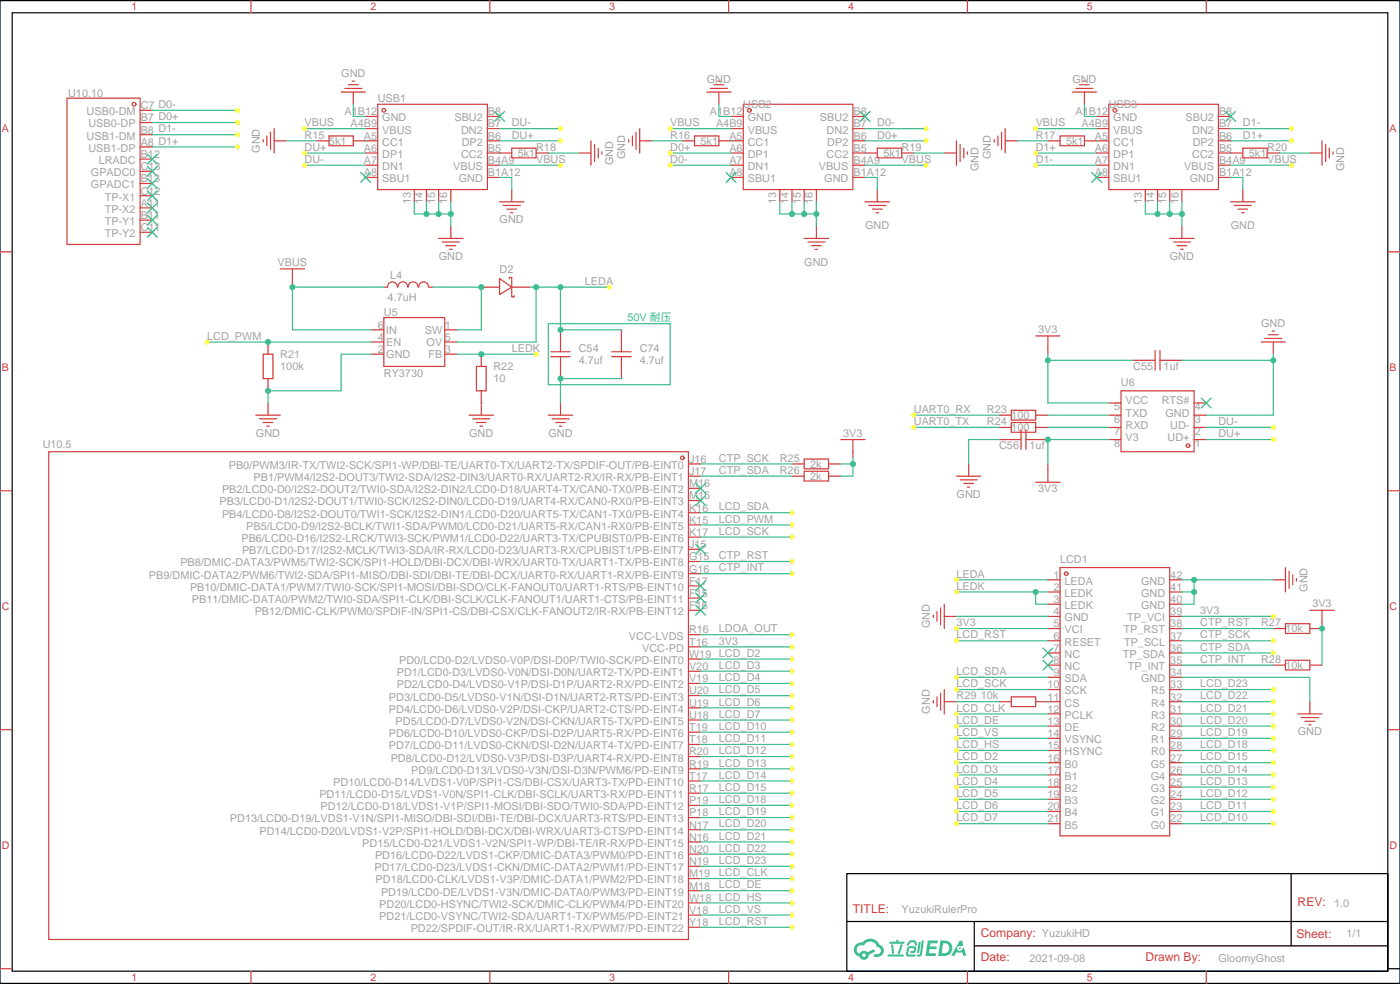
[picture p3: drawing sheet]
<svg xmlns="http://www.w3.org/2000/svg" width="405mm" height="285mm" viewBox="0 0 405 285" stroke-linecap="round" stroke-linejoin="round" font-family="sans-serif">
<defs><g id="words">
<g font-size="3.5" fill="#d43d3d">
<text x="375.7" y="262.3">REV:</text>
<text x="246.9" y="264">TITLE:</text>
<text x="284" y="271.1">Company: YuzukiHD</text>
<text x="375.4" y="271.4">Sheet:</text>
<text x="284" y="278.1">Date:</text>
<text x="331.6" y="278.1">Drawn By:</text>
</g>
<g font-size="3.1" fill="#d43d3d">
<text x="38.1" y="3">1</text>
<text x="107.2" y="3">2</text>
<text x="176.4" y="3">3</text>
<text x="245.5" y="3">4</text>
<text x="314.7" y="3">5</text>
<text x=".5" y="38.1">A</text>
<text x="402.3" y="38.1">A</text>
<text x=".5" y="107.3">B</text>
<text x="402.3" y="107.3">B</text>
<text x=".5" y="176.4">C</text>
<text x="402.3" y="176.4">C</text>
<text x=".5" y="245.5">D</text>
<text x="402.3" y="245.5">D</text>
<text x="38.1" y="283.8">1</text>
<text x="107.2" y="283.8">2</text>
<text x="176.4" y="283.8">3</text>
<text x="245.5" y="283.8">4</text>
<text x="314.7" y="283.8">5</text>
</g>
<g font-size="3.1" fill="#a2a2a2">
<text x="98.8" y="22.3">GND</text>
<text x="19.7" y="27.9">U10.10</text>
<text x="109.4" y="29.5">USB1</text>
<text x="204.6" y="24">GND</text>
<text x="310.5" y="24">GND</text>
<text x="25.1" y="33.4">USB0-DM</text>
<text x="40.7" y="35.1">B7 D0+</text>
<text x="40.7" y="31.6">C7 D0-</text>
<text x="99.7" y="33.4">A1B12</text>
<text x="110.7" y="35.1">GND</text>
<text x="131.6" y="35.1">SBU2</text>
<text x="141.3" y="33.4">B8</text>
<text x="205.6" y="33.4">A1B12</text>
<text x="215.2" y="31.3">USB2</text>
<text x="216.5" y="35.1">GND</text>
<text x="237.4" y="35.1">SBU2</text>
<text x="247.1" y="33.4">B8</text>
<text x="311.4" y="33.4">A1B12</text>
<text x="321" y="31.3">USB3</text>
<text x="322.3" y="35.1">GND</text>
<text x="343.2" y="35.1">SBU2</text>
<text x="353" y="33.4">B8</text>
<text x="25.1" y="40.4">USB1-DM</text>
<text x="25.6" y="36.9">USB0-DP</text>
<text x="40.7" y="38.6">B8 D1-</text>
<text x="88.2" y="40.1">R15</text>
<text x="88.2" y="36.6">VBUS</text>
<text x="95.2" y="41.9">5k1</text>
<text x="101.5" y="36.9">A4B9</text>
<text x="105.3" y="40.4">A5</text>
<text x="110.7" y="38.6">VBUS</text>
<text x="133.5" y="38.6">DN2</text>
<text x="141.3" y="36.9">B7</text>
<text x="141.3" y="40.4">B6</text>
<text x="148.2" y="36.6">DU-</text>
<text x="148.2" y="40.1">DU+</text>
<text x="194" y="40.1">R16</text>
<text x="194" y="36.6">VBUS</text>
<text x="202.8" y="41.9">5k1</text>
<text x="207.3" y="36.9">A4B9</text>
<text x="211.2" y="40.4">A5</text>
<text x="216.5" y="38.6">VBUS</text>
<text x="239.3" y="38.6">DN2</text>
<text x="247.1" y="36.9">B7</text>
<text x="247.1" y="40.4">B6</text>
<text x="254" y="36.6">D0-</text>
<text x="254" y="40.1">D0+</text>
<text x="299.9" y="40.1">R17</text>
<text x="299.9" y="36.6">VBUS</text>
<text x="308.7" y="41.9">5k1</text>
<text x="313.1" y="36.9">A4B9</text>
<text x="317" y="40.4">A5</text>
<text x="322.3" y="38.6">VBUS</text>
<text x="345.2" y="38.6">DN2</text>
<text x="353" y="36.9">B7</text>
<text x="353" y="40.4">B6</text>
<text x="359.8" y="40.1">D1+</text>
<text x="359.8" y="36.6">D1-</text>
<text x="25.6" y="43.9">USB1-DP</text>
<text x="28.6" y="47.5">LRADC</text>
<text x="40.7" y="45.7">B12</text>
<text x="40.7" y="42.2">A8 D1+</text>
<text x="75.2" y="44.2" transform="rotate(-90 75.2 44.2)">GND</text>
<text x="88.2" y="43.6">DU+</text>
<text x="88.2" y="47.1">DU-</text>
<text x="105.3" y="47.5">A7</text>
<text x="105.3" y="43.9">A6</text>
<text x="110.7" y="45.7">DP1</text>
<text x="110.7" y="42.2">CC1</text>
<text x="133.5" y="45.7">CC2</text>
<text x="133.7" y="42.2">DP2</text>
<text x="141.3" y="43.9">B5</text>
<text x="141.3" y="47.5">B4A9</text>
<text x="149.9" y="45.4">5k1</text>
<text x="155.2" y="43.6">R18</text>
<text x="155.2" y="47.1">VBUS</text>
<text x="177.5" y="47.8" transform="rotate(-90 177.5 47.8)">GND</text>
<text x="181" y="46" transform="rotate(-90 181 46)">GND</text>
<text x="194" y="43.6">D0+</text>
<text x="194" y="47.1">D0-</text>
<text x="211.2" y="47.5">A7</text>
<text x="211.2" y="43.9">A6</text>
<text x="216.5" y="45.7">DP1</text>
<text x="216.5" y="42.2">CC1</text>
<text x="239.3" y="45.7">CC2</text>
<text x="239.5" y="42.2">DP2</text>
<text x="247.1" y="43.9">B5</text>
<text x="247.1" y="47.5">B4A9</text>
<text x="255.8" y="45.4">5k1</text>
<text x="261.1" y="43.6">R19</text>
<text x="261.1" y="47.1">VBUS</text>
<text x="286.9" y="46" transform="rotate(-90 286.9 46)">GND</text>
<text x="299.9" y="47.1">D1-</text>
<text x="299.9" y="43.6">D1+</text>
<text x="317" y="47.5">A7</text>
<text x="317" y="43.9">A6</text>
<text x="322.3" y="45.7">DP1</text>
<text x="322.3" y="42.2">CC1</text>
<text x="345.2" y="45.7">CC2</text>
<text x="345.3" y="42.2">DP2</text>
<text x="353" y="43.9">B5</text>
<text x="353" y="47.5">B4A9</text>
<text x="361.6" y="45.4">5k1</text>
<text x="366.9" y="43.6">R20</text>
<text x="366.9" y="47.1">VBUS</text>
<text x="26.3" y="51">GPADC0</text>
<text x="40.7" y="49.2">C13</text>
<text x="40.7" y="52.8">B13</text>
<text x="105.3" y="51">A8</text>
<text x="110.7" y="52.8">SBU1</text>
<text x="110.7" y="49.2">DN1</text>
<text x="131.2" y="49.2">VBUS</text>
<text x="132.8" y="52.8">GND</text>
<text x="141.3" y="51">B1A12</text>
<text x="211.2" y="51">A8</text>
<text x="216.5" y="52.8">SBU1</text>
<text x="216.5" y="49.2">DN1</text>
<text x="237.1" y="49.2">VBUS</text>
<text x="238.6" y="52.8">GND</text>
<text x="247.1" y="51">B1A12</text>
<text x="283.3" y="49.5" transform="rotate(-90 283.3 49.5)">GND</text>
<text x="317" y="51">A8</text>
<text x="322.3" y="52.8">SBU1</text>
<text x="322.3" y="49.2">DN1</text>
<text x="342.9" y="49.2">VBUS</text>
<text x="344.5" y="52.8">GND</text>
<text x="353" y="51">B1A12</text>
<text x="389.2" y="49.5" transform="rotate(-90 389.2 49.5)">GND</text>
<text x="26.3" y="54.5">GPADC1</text>
<text x="30.3" y="58">TP-X1</text>
<text x="40.7" y="59.8">A11</text>
<text x="40.7" y="56.3">C12</text>
<text x="118.9" y="59" transform="rotate(-90 118.9 59)">13</text>
<text x="122.5" y="59" transform="rotate(-90 122.5 59)">14</text>
<text x="126" y="59" transform="rotate(-90 126 59)">15</text>
<text x="129.5" y="59" transform="rotate(-90 129.5 59)">16</text>
<text x="224.8" y="59" transform="rotate(-90 224.8 59)">13</text>
<text x="228.3" y="59" transform="rotate(-90 228.3 59)">14</text>
<text x="231.8" y="59" transform="rotate(-90 231.8 59)">15</text>
<text x="235.3" y="59" transform="rotate(-90 235.3 59)">16</text>
<text x="330.6" y="59" transform="rotate(-90 330.6 59)">13</text>
<text x="334.1" y="59" transform="rotate(-90 334.1 59)">14</text>
<text x="337.7" y="59" transform="rotate(-90 337.7 59)">15</text>
<text x="341.2" y="59" transform="rotate(-90 341.2 59)">16</text>
<text x="30.3" y="65.1">TP-Y1</text>
<text x="30.3" y="61.6">TP-X2</text>
<text x="40.7" y="63.3">B11</text>
<text x="144.7" y="64.6">GND</text>
<text x="30.3" y="68.6">TP-Y2</text>
<text x="40.7" y="66.9">C11</text>
<text x="250.5" y="66.4">GND</text>
<text x="356.3" y="66.4">GND</text>
<text x="80.4" y="76.9">VBUS</text>
<text x="127" y="75.2">GND</text>
<text x="232.9" y="76.9">GND</text>
<text x="338.7" y="75.2">GND</text>
<text x="112.9" y="80.8">L4</text>
<text x="144.6" y="78.9">D2</text>
<text x="169.3" y="82.4">LEDA</text>
<text x="112.2" y="87">4.7uH</text>
<text x="109.4" y="95.1">6</text>
<text x="111.1" y="91.4">U5</text>
<text x="128.8" y="95.1">1</text>
<text x="365.2" y="94.6">GND</text>
<text x="60" y="98.3">LCD_PWM</text>
<text x="109.4" y="98.6">4</text>
<text x="111.8" y="100">EN</text>
<text x="111.8" y="96.5">IN</text>
<text x="123" y="96.5">SW</text>
<text x="123.5" y="100">OV</text>
<text x="128.8" y="98.6">5</text>
<text x="148.2" y="101.8">LEDK</text>
<text x="167.6" y="101.8">C54</text>
<text x="185.2" y="101.8">C74</text>
<text x="300.6" y="96.3">3V3</text>
<text x="81.1" y="103.6">R21</text>
<text x="81.1" y="107.1">100k</text>
<text x="109.4" y="102.1">2</text>
<text x="111.8" y="103.6">GND</text>
<text x="124" y="103.6">FB</text>
<text x="128.8" y="102.1">3</text>
<text x="142.9" y="107.1">R22</text>
<text x="167.6" y="105.4">4.7uf</text>
<text x="185.2" y="105.4">4.7uf</text>
<text x="328.1" y="107.1">C55</text>
<text x="336.9" y="107.1">1uf</text>
<text x="111.1" y="109">RY3730</text>
<text x="142.9" y="110.6">10</text>
<text x="324.6" y="111.7">U6</text>
<text x="264.6" y="119.5">UART0_RX</text>
<text x="285.8" y="119.5">R23</text>
<text x="322.6" y="118.8">5</text>
<text x="325.9" y="117">VCC</text>
<text x="336.4" y="117">RTS#</text>
<text x="345.9" y="118.8">4</text>
<text x="264.6" y="123">UART0_TX</text>
<text x="285.8" y="123">R24</text>
<text x="292.8" y="121.2">100</text>
<text x="292.8" y="124.8">100</text>
<text x="322.6" y="122.3">6</text>
<text x="322.6" y="125.8">7</text>
<text x="325.9" y="120.5">TXD</text>
<text x="325.9" y="124.1">RXD</text>
<text x="337.4" y="120.5">GND</text>
<text x="338.8" y="124.1">UD-</text>
<text x="345.9" y="125.8">2</text>
<text x="345.9" y="122.3">3</text>
<text x="352.8" y="123">DU-</text>
<text x="12.4" y="129.6">U10.5</text>
<text x="74.1" y="126.3">GND</text>
<text x="135.8" y="126.3">GND</text>
<text x="158.8" y="126.3">GND</text>
<text x="244.1" y="126.3">3V3</text>
<text x="289.3" y="130">C56</text>
<text x="298.1" y="130">1uf</text>
<text x="322.6" y="129.3">8</text>
<text x="325.9" y="127.6">V3</text>
<text x="338" y="127.6">UD+</text>
<text x="345.9" y="129.3">1</text>
<text x="352.8" y="126.5">DU+</text>
<text x="66.2" y="135.7">PB0/PWM3/IR-TX/TWI2-SCK/SPI1-WP/DBI-TE/UART0-TX/UART2-TX/SPDIF-OUT/PB-EINT0</text>
<text x="199.5" y="137.4">J17</text>
<text x="199.5" y="133.9">J16</text>
<text x="208.1" y="133.6">CTP_SCK</text>
<text x="208.1" y="137.1">CTP_SDA</text>
<text x="225.8" y="133.6">R25</text>
<text x="225.8" y="137.1">R26</text>
<text x="234.6" y="135.3">2k</text>
<text x="64.3" y="142.7">PB2/LCD0-D0/I2S2-DOUT2/TWI0-SDA/I2S2-DIN2/LCD0-D18/UART4-TX/CAN0-TX0/PB-EINT2</text>
<text x="73.4" y="139.2">PB1/PWM4/I2S2-DOUT3/TWI2-SDA/I2S2-DIN3/UART0-RX/UART2-RX/IR-RX/PB-EINT1</text>
<text x="199.5" y="140.9">M16</text>
<text x="234.6" y="138.9">2k</text>
<text x="277" y="144">GND</text>
<text x="300.6" y="142.2">3V3</text>
<text x="63.6" y="146.2">PB3/LCD0-D1/I2S2-DOUT1/TWI0-SCK/I2S2-DIN0/LCD0-D19/UART4-RX/CAN0-RX0/PB-EINT3</text>
<text x="64.3" y="149.8">PB4/LCD0-D8/I2S2-DOUT0/TWI1-SCK/I2S2-DIN1/LCD0-D20/UART5-TX/CAN1-TX0/PB-EINT4</text>
<text x="199.5" y="148">K16</text>
<text x="199.5" y="144.5">M15</text>
<text x="208.1" y="147.7">LCD_SDA</text>
<text x="71.3" y="153.3">PB5/LCD0-D9/I2S2-BCLK/TWI1-SDA/PWM0/LCD0-D21/UART5-RX/CAN1-RX0/PB-EINT5</text>
<text x="199.5" y="155.1">K17</text>
<text x="199.5" y="151.5">K15</text>
<text x="208.1" y="154.7">LCD_SCK</text>
<text x="208.1" y="151.2">LCD_PWM</text>
<text x="69.9" y="156.8">PB6/LCD0-D16/I2S2-LRCK/TWI3-SCK/PWM1/LCD0-D22/UART3-TX/CPUBIST0/PB-EINT6</text>
<text x="70.1" y="160.4">PB7/LCD0-D17/I2S2-MCLK/TWI3-SDA/IR-RX/LCD0-D23/UART3-RX/CPUBIST1/PB-EINT7</text>
<text x="199.5" y="158.6">J15</text>
<text x="208.1" y="161.8">CTP_RST</text>
<text x="43.1" y="167.4">PB9/DMIC-DATA2/PWM6/TWI2-SDA/SPI1-MISO/DBI-SDI/DBI-TE/DBI-DCX/UART0-RX/UART1-RX/PB-EINT9</text>
<text x="52.2" y="163.9">PB8/DMIC-DATA3/PWM5/TWI2-SCK/SPI1-HOLD/DBI-DCX/DBI-WRX/UART0-TX/UART1-TX/PB-EINT8</text>
<text x="199.5" y="165.6">G16</text>
<text x="199.5" y="162.1">G15</text>
<text x="208.1" y="165.3">CTP_INT</text>
<text x="276.9" y="167.1">LEDA</text>
<text x="305" y="167.4">1</text>
<text x="306.9" y="162.9">LCD1</text>
<text x="338.8" y="167.4">42</text>
<text x="55" y="170.9">PB10/DMIC-DATA1/PWM7/TWI0-SCK/SPI1-MOSI/DBI-SDO/CLK-FANOUT0/UART1-RTS/PB-EINT10</text>
<text x="199.5" y="172.7">F15</text>
<text x="199.5" y="169.2">F17</text>
<text x="276.9" y="170.6">LEDK</text>
<text x="305" y="170.9">2</text>
<text x="308.2" y="169.2">LEDA</text>
<text x="308.2" y="172.7">LEDK</text>
<text x="330.4" y="172.7">GND</text>
<text x="330.4" y="169.2">GND</text>
<text x="338.8" y="170.9">41</text>
<text x="378.6" y="171.2" transform="rotate(-90 378.6 171.2)">GND</text>
<text x="55.5" y="174.5">PB11/DMIC-DATA0/PWM2/TWI0-SDA/SPI1-CLK/DBI-SCLK/CLK-FANOUT1/UART1-CTS/PB-EINT11</text>
<text x="73.8" y="178">PB12/DMIC-CLK/PWM0/SPDIF-IN/SPI1-CS/DBI-CSX/CLK-FANOUT2/IR-RX/PB-EINT12</text>
<text x="199.5" y="176.2">F16</text>
<text x="305" y="174.5">3</text>
<text x="305" y="178">4</text>
<text x="308.2" y="176.2">LEDK</text>
<text x="308.2" y="179.8">GND</text>
<text x="326.3" y="179.8">TP_VCI</text>
<text x="330.4" y="176.2">GND</text>
<text x="338.8" y="178">39</text>
<text x="338.8" y="174.5">40</text>
<text x="347.5" y="177.7">3V3</text>
<text x="380" y="175.7">3V3</text>
<text x="182.1" y="185">VCC-LVDS</text>
<text x="199.5" y="183.3">R16</text>
<text x="208.1" y="183">LDOA_OUT</text>
<text x="269.2" y="181.8" transform="rotate(-90 269.2 181.8)">GND</text>
<text x="276.9" y="181.2">3V3</text>
<text x="276.9" y="184.7">LCD_RST</text>
<text x="305" y="181.5">5</text>
<text x="305" y="185">6</text>
<text x="308.2" y="183.3">VCI</text>
<text x="325.3" y="183.3">TP_RST</text>
<text x="338.8" y="185">37</text>
<text x="338.8" y="181.5">38</text>
<text x="347.5" y="181.2">CTP_RST</text>
<text x="347.5" y="184.7">CTP_SCK</text>
<text x="365.1" y="181.2">R27</text>
<text x="372.2" y="183">10k</text>
<text x="185.9" y="188.6">VCC-PD</text>
<text x="199.5" y="190.3">W19 LCD_D2</text>
<text x="199.5" y="186.8">T16</text>
<text x="208.1" y="186.5">3V3</text>
<text x="305" y="188.6">7</text>
<text x="308.2" y="186.8">RESET</text>
<text x="308.2" y="190.3">NC</text>
<text x="325.1" y="190.3">TP_SDA</text>
<text x="325.5" y="186.8">TP_SCL</text>
<text x="338.8" y="188.6">36</text>
<text x="347.5" y="191.8">CTP_INT</text>
<text x="347.5" y="188.3">CTP_SDA</text>
<text x="365.1" y="191.8">R28</text>
<text x="114.9" y="195.6">PD1/LCD0-D3/LVDS0-V0N/DSI-D0N/UART2-TX/PD-EINT1</text>
<text x="115.6" y="192.1">PD0/LCD0-D2/LVDS0-V0P/DSI-D0P/TWI0-SCK/PD-EINT0</text>
<text x="199.5" y="197.4">V19</text>
<text x="199.5" y="193.9">V20</text>
<text x="208.1" y="193.5">LCD_D3</text>
<text x="208.1" y="197.1">LCD_D4</text>
<text x="276.9" y="195.3">LCD_SDA</text>
<text x="305" y="192.1">8</text>
<text x="305" y="195.6">9</text>
<text x="308.2" y="193.9">NC</text>
<text x="308.2" y="197.4">SDA</text>
<text x="326.5" y="193.9">TP_INT</text>
<text x="330.4" y="197.4">GND</text>
<text x="338.8" y="195.6">34</text>
<text x="338.8" y="192.1">35</text>
<text x="372.2" y="193.5">10k</text>
<text x="112.6" y="202.7">PD3/LCD0-D5/LVDS0-V1N/DSI-D1N/UART2-RTS/PD-EINT3</text>
<text x="114.9" y="199.2">PD2/LCD0-D4/LVDS0-V1P/DSI-D1P/UART2-RX/PD-EINT2</text>
<text x="199.5" y="200.9">U20</text>
<text x="208.1" y="200.6">LCD_D5</text>
<text x="276.9" y="202.4">R29</text>
<text x="276.9" y="198.8">LCD_SCK</text>
<text x="284" y="202.4">10k</text>
<text x="303.2" y="199.2">10</text>
<text x="303.2" y="202.7">11</text>
<text x="308.2" y="200.9">SCK</text>
<text x="333.3" y="200.9">R5</text>
<text x="338.8" y="202.7">32</text>
<text x="338.8" y="199.2">33</text>
<text x="347.5" y="198.8">LCD_D23</text>
<text x="347.5" y="202.4">LCD_D22</text>
<text x="112.6" y="206.2">PD4/LCD0-D6/LVDS0-V2P/DSI-CKP/UART2-CTS/PD-EINT4</text>
<text x="114.5" y="209.7">PD5/LCD0-D7/LVDS0-V2N/DSI-CKN/UART5-TX/PD-EINT5</text>
<text x="199.5" y="208">U18</text>
<text x="199.5" y="204.4">U19</text>
<text x="208.1" y="204.1">LCD_D6</text>
<text x="208.1" y="207.7">LCD_D7</text>
<text x="269.2" y="206.5" transform="rotate(-90 269.2 206.5)">GND</text>
<text x="276.9" y="205.9">LCD_CLK</text>
<text x="276.9" y="209.4">LCD_DE</text>
<text x="303.2" y="206.2">12</text>
<text x="303.2" y="209.7">13</text>
<text x="308.2" y="204.4">CS</text>
<text x="308.2" y="208">PCLK</text>
<text x="333.3" y="208">R3</text>
<text x="333.3" y="204.4">R4</text>
<text x="338.8" y="209.7">30</text>
<text x="338.8" y="206.2">31</text>
<text x="347.5" y="205.9">LCD_D21</text>
<text x="347.5" y="209.4">LCD_D20</text>
<text x="112.6" y="213.3">PD6/LCD0-D10/LVDS0-CKP/DSI-D2P/UART5-RX/PD-EINT6</text>
<text x="199.5" y="215">T18</text>
<text x="199.5" y="211.5">T19</text>
<text x="208.1" y="211.2">LCD_D10</text>
<text x="208.1" y="214.7">LCD_D11</text>
<text x="276.9" y="212.9">LCD_VS</text>
<text x="303.2" y="213.3">14</text>
<text x="308.2" y="211.5">DE</text>
<text x="308.2" y="215">VSYNC</text>
<text x="333.3" y="215">R1</text>
<text x="333.3" y="211.5">R2</text>
<text x="338.8" y="213.3">29</text>
<text x="347.5" y="212.9">LCD_D19</text>
<text x="375.7" y="212.8">GND</text>
<text x="112.6" y="216.8">PD7/LCD0-D11/LVDS0-CKN/DSI-D2N/UART4-TX/PD-EINT7</text>
<text x="113.1" y="220.3">PD8/LCD0-D12/LVDS0-V3P/DSI-D3P/UART4-RX/PD-EINT8</text>
<text x="199.5" y="218.6">R20</text>
<text x="208.1" y="218.2">LCD_D12</text>
<text x="208.1" y="221.8">LCD_D13</text>
<text x="276.9" y="216.5">LCD_HS</text>
<text x="276.9" y="220">LCD_D2</text>
<text x="303.2" y="216.8">15</text>
<text x="303.2" y="220.3">16</text>
<text x="308.2" y="218.6">HSYNC</text>
<text x="333.3" y="218.6">R0</text>
<text x="338.8" y="220.3">27</text>
<text x="338.8" y="216.8">28</text>
<text x="347.5" y="220">LCD_D15</text>
<text x="347.5" y="216.5">LCD_D18</text>
<text x="96.5" y="227.4">PD10/LCD0-D14/LVDS1-V0P/SPI1-CS/DBI-CSX/UART3-TX/PD-EINT10</text>
<text x="119.1" y="223.9">PD9/LCD0-D13/LVDS0-V3N/DSI-D3N/PWM6/PD-EINT9</text>
<text x="199.5" y="222.1">R19</text>
<text x="199.5" y="225.6">T17</text>
<text x="208.1" y="225.3">LCD_D14</text>
<text x="276.9" y="223.5">LCD_D3</text>
<text x="276.9" y="227.1">LCD_D4</text>
<text x="303.2" y="223.9">17</text>
<text x="303.2" y="227.4">18</text>
<text x="308.2" y="222.1">B0</text>
<text x="308.2" y="225.6">B1</text>
<text x="333.2" y="225.6">G4</text>
<text x="333.2" y="222.1">G5</text>
<text x="338.8" y="227.4">25</text>
<text x="338.8" y="223.9">26</text>
<text x="347.5" y="223.5">LCD_D14</text>
<text x="347.5" y="227.1">LCD_D13</text>
<text x="92.5" y="230.9">PD11/LCD0-D15/LVDS1-V0N/SPI1-CLK/DBI-SCLK/UART3-RX/PD-EINT11</text>
<text x="199.5" y="232.7">P19</text>
<text x="199.5" y="229.1">R17</text>
<text x="208.1" y="228.8">LCD_D15</text>
<text x="208.1" y="232.4">LCD_D18</text>
<text x="276.9" y="230.6">LCD_D5</text>
<text x="303.2" y="230.9">19</text>
<text x="308.2" y="229.1">B2</text>
<text x="308.2" y="232.7">B3</text>
<text x="333.2" y="232.7">G2</text>
<text x="333.2" y="229.1">G3</text>
<text x="338.8" y="230.9">24</text>
<text x="347.5" y="230.6">LCD_D12</text>
<text x="66.6" y="238">PD13/LCD0-D19/LVDS1-V1N/SPI1-MISO/DBI-SDI/DBI-TE/DBI-DCX/UART3-RTS/PD-EINT13</text>
<text x="92.8" y="234.4">PD12/LCD0-D18/LVDS1-V1P/SPI1-MOSI/DBI-SDO/TWI0-SDA/PD-EINT12</text>
<text x="199.5" y="239.7">N17</text>
<text x="199.5" y="236.2">P18</text>
<text x="208.1" y="235.9">LCD_D19</text>
<text x="208.1" y="239.4">LCD_D20</text>
<text x="276.9" y="234.1">LCD_D6</text>
<text x="276.9" y="237.6">LCD_D7</text>
<text x="303.2" y="234.4">20</text>
<text x="303.2" y="238">21</text>
<text x="308.2" y="236.2">B4</text>
<text x="308.2" y="239.7">B5</text>
<text x="333.2" y="239.7">G0</text>
<text x="333.2" y="236.2">G1</text>
<text x="338.8" y="238">22</text>
<text x="338.8" y="234.4">23</text>
<text x="347.5" y="234.1">LCD_D11</text>
<text x="347.5" y="237.6">LCD_D10</text>
<text x="75.1" y="241.5">PD14/LCD0-D20/LVDS1-V2P/SPI1-HOLD/DBI-DCX/DBI-WRX/UART3-CTS/PD-EINT14</text>
<text x="104.9" y="245">PD15/LCD0-D21/LVDS1-V2N/SPI1-WP/DBI-TE/IR-RX/PD-EINT15</text>
<text x="199.5" y="243.3">N16</text>
<text x="208.1" y="242.9">LCD_D21</text>
<text x="108.6" y="248.5">PD16/LCD0-D22/LVDS1-CKP/DMIC-DATA3/PWM0/PD-EINT16</text>
<text x="199.5" y="250.3">N19</text>
<text x="199.5" y="246.8">N20</text>
<text x="208.1" y="246.5">LCD_D22</text>
<text x="208.1" y="250">LCD_D23</text>
<text x="108.4" y="252.1">PD17/LCD0-D23/LVDS1-CKN/DMIC-DATA2/PWM1/PD-EINT17</text>
<text x="108.8" y="255.6">PD18/LCD0-CLK/LVDS1-V3P/DMIC-DATA1/PWM2/PD-EINT18</text>
<text x="199.5" y="257.4">M18</text>
<text x="199.5" y="253.8">M19</text>
<text x="208.1" y="253.5">LCD_CLK</text>
<text x="208.1" y="257">LCD_DE</text>
<text x="109.8" y="262.7">PD20/LCD0-HSYNC/TWI2-SCK/DMIC-CLK/PWM4/PD-EINT20</text>
<text x="110.3" y="259.1">PD19/LCD0-DE/LVDS1-V3N/DMIC-DATA0/PWM3/PD-EINT19</text>
<text x="199.5" y="260.9">W18 LCD_HS</text>
<text x="386.3" y="262.3">1.0</text>
<text x="109.8" y="266.2">PD21/LCD0-VSYNC/TWI2-SDA/UART1-TX/PWM5/PD-EINT21</text>
<text x="118.9" y="269.7">PD22/SPDIF-OUT/IR-RX/UART1-RX/PWM7/PD-EINT22</text>
<text x="199.5" y="267.9">Y18</text>
<text x="199.5" y="264.4">V18</text>
<text x="208.1" y="264.1">LCD_VS</text>
<text x="208.1" y="267.6">LCD_RST</text>
<text x="261.1" y="264.1">YuzukiRulerPro</text>
<text x="389.8" y="271.2">1/1</text>
<text x="298.1" y="278.2">2021-09-08</text>
<text x="352.8" y="278.2">GloomyGhost</text>
</g>
<text font-size="3.1" fill="#3dbc91" x="181.7" y="93">50V 耐压</text>
</g></defs>
<path d="M158.7 93.7h35.3v17.6h-35.3z" fill="none" stroke="#3dbd91" stroke-width=".35"/>
<g fill="none" stroke="#d43d3d" stroke-width=".35">
<path d="M72.7 .2v3.5M141.8 .2v3.5M211 .2v3.5M280.1 .2v3.5M349.2 .2v3.5M19.4 28.4h21.2v42.3h-21.2zM40.6 35.5h3.5M40.6 39h3.5M40.6 31.9h3.5M77.3 39.3v2.9M78.3 38.3v4.9M79.4 37.2v7.1"/>
<path d="M95.2 39.3h7.1v2.9h-7.1zM98.8 26.6h7M99.8 25.6h5M100.9 24.5h2.8M102 23.5h.7M102.3 26.6v3.6M105.8 33.7h3.6M105.8 37.2h3.6M109.4 30.2h31.7v24.7h-31.7zM141.1 33.7h3.5M141.1 37.2h3.5M183.1 39.3v2.9"/>
<path d="M184.1 38.3v4.9M185.2 37.2v7.1M201.1 39.3h7v2.9h-7zM204.6 26.6h7.1M205.7 25.6h4.9M206.7 24.5h2.8M207.8 23.5h.7M208.1 26.6v3.6M211.7 33.7h3.5M211.7 37.2h3.5M215.2 30.2h31.7v24.7h-31.7zM246.9 33.7h3.6"/>
<path d="M246.9 37.2h3.6M288.9 39.3v2.9M290 38.3v4.9M291 37.2v7.1M306.9 39.3h7.1v2.9h-7.1zM310.4 26.6h7.1M311.5 25.6h4.9M312.6 24.5h2.8M313.6 23.5h.7M314 26.6v3.6M317.5 33.7h3.5M317.5 37.2h3.5"/>
<path d="M321 30.2h31.8v24.7h-31.8zM352.8 33.7h3.5M352.8 37.2h3.5M40.6 49.6h3.5M40.6 56.6h3.5M40.6 53.1h3.5M40.6 46h3.5M40.6 42.5h3.5M76.2 40.4v.7M79.4 40.7h3.5M91.7 40.7h3.5M102.3 40.7h7.1"/>
<path d="M105.8 44.3h3.6M105.8 47.8h3.6M105.8 51.3h3.6M119.9 54.9v3.5M123.5 54.9v3.5M127 54.9v3.5M130.5 54.9v3.5M141.1 40.7h3.5M141.1 44.3h7.1M141.1 47.8h3.5M141.1 51.3h3.5M144.6 58.4h7.1"/>
<path d="M145.7 59.4h4.9M148.2 42.9h7v2.8h-7zM148.2 54.9v3.5M155.2 44.3h3.5M167.6 44.3h3.5M171.1 40.7v7.1M172.2 41.8v4.9M173.2 42.9v2.8M174.3 43.9v.7M182 40.4v.7M185.2 40.7h3.5M197.6 40.7h3.5"/>
<path d="M208.1 40.7h7.1M211.7 44.3h3.5M211.7 47.8h3.5M211.7 51.3h3.5M225.8 54.9v3.5M229.3 54.9v3.5M232.8 54.9v3.5M236.4 54.9v3.5M246.9 40.7h3.6M246.9 44.3h7.1M246.9 47.8h3.6M246.9 51.3h3.6"/>
<path d="M250.5 58.4h7M251.5 59.4h5M254 42.9h7.1v2.8h-7.1zM254 54.9v3.5M261.1 44.3h3.5M273.4 44.3h3.5M276.9 40.7v7.1M278 41.8v4.9M279 42.9v2.8M280.1 43.9v.7M287.9 40.4v.7M291 40.7h3.6"/>
<path d="M303.4 40.7h3.5M314 40.7h7M317.5 44.3h3.5M317.5 47.8h3.5M317.5 51.3h3.5M331.6 54.9v3.5M335.1 54.9v3.5M338.7 54.9v3.5M342.2 54.9v3.5M352.8 40.7h3.5M352.8 44.3h7M352.8 47.8h3.5"/>
<path d="M352.8 51.3h3.5M356.3 58.4h7.1M357.4 59.4h4.9M359.8 42.9h7.1v2.8h-7.1zM359.8 54.9v3.5M366.9 44.3h3.5M379.2 44.3h3.6M382.8 40.7v7.1M383.8 41.8v4.9M384.9 42.9v2.8M385.9 43.9v.7M0 72.8h3.5"/>
<path d="M40.6 63.7h3.5M40.6 60.1h3.5M40.6 67.2h3.5M81.1 77.8h7.1M84.7 77.8v5.3M127 69h7.1M128.1 70h4.9M129.1 71.1h2.8M130.2 72.1h.7M130.5 65.4v3.6M146.8 60.5h2.8M147.8 61.6h.7"/>
<path d="M232.8 69h7.1M233.9 70h4.9M234.9 71.1h2.9M236 72.1h.7M236.4 65.4v3.6M252.6 60.5h2.8M253.6 61.6h.8M338.7 69h7M339.7 70h5M340.8 71.1h2.8M341.8 72.1h.7M342.2 65.4v3.6"/>
<path d="M358.4 60.5h2.8M359.5 61.6h.7M401.8 72.8h3.5M77.6 99v3.5M107.6 95.4h3.5M107.6 99h3.5M111.1 91.9h17.7v14.1h-17.7zM111.1 83.1h1.1M112.2 83.1a1.41 1.41 0 0 1 1.4-1.5 1.41 1.41 0 0 1 1.4 1.5M115.2 83.1a1.41 1.41 0 0 1 1.4-1.5 1.41 1.41 0 0 1 1.4 1.5M118.2 83.1a1.41 1.41 0 0 1 1.4-1.5 1.41 1.41 0 0 1 1.4 1.5M121.3 83.1a1.41 1.41 0 0 1 1.4-1.5 1.41 1.41 0 0 1 1.4 1.5"/>
<path d="M124.2 83.1h1M128.8 95.4h3.5M128.8 99h3.5M139.3 83.1h5.3M144.6 80.6l3.6 2.5-3.6 2.1zM147.5 80.6v-.3h.7v5.6h.7v-.4M148.2 83.1h5.3M162.3 95.4v6.4M179.9 95.4v6.4M299.9 97.2h7M303.4 97.2v5.3M365.1 99h7.1"/>
<path d="M366.2 97.9h4.9M367.2 96.8h2.9M368.3 95.8h.7M368.7 99v3.5M76.2 102.5h2.8v7h-2.8zM77.6 109.5v3.6M77.6 116.6v3.5M107.6 102.5h3.5M128.8 102.5h3.5M137.9 106h2.9v7.1h-2.9zM139.3 102.5v3.5M139.3 113.1v7"/>
<path d="M159.5 103.2h5.6M159.5 101.8h5.6M162.3 103.2v6.3M162.3 116.6v3.5M177.1 103.2h5.6M177.1 101.8h5.6M179.9 103.2v6.3M292.8 118.7h7.1v2.8h-7.1zM321 116.6h3.6M324.6 113.1h21.1v17.6h-21.1zM328.1 104.2h6.3M334.4 101.4v5.7"/>
<path d="M335.8 104.2h6.4M335.8 101.4v5.7M345.7 116.6h3.5M14.1 130.7h185.2v141.1h-185.2zM74.1 120.1h7M75.1 121.2h5M76.2 122.2h2.8M77.3 123.3h.7M135.8 120.1h7.1M136.9 121.2h4.9M137.9 122.2h2.9M139 123.3h.7"/>
<path d="M158.7 120.1h7.1M159.8 121.2h4.9M160.9 122.2h2.8M161.9 123.3h.7M199.3 137.8h3.5M199.3 134.2h3.5M229.3 137.8h3.5M229.3 134.2h3.5M232.8 132.8h7.1v2.8h-7.1zM232.8 136.3h7.1v2.9h-7.1zM239.9 137.8h3.5M239.9 134.2h3.5"/>
<path d="M243.4 127.2h7.1M246.9 127.2v5.3M276.9 137.8h7.1M278 138.8h4.9M279 139.9h2.9M280.5 134.2v3.6M289.3 120.1h3.5M289.3 123.6h3.5M289.3 127.2h6.3M292.8 122.2h7.1v2.9h-7.1zM295.6 124.4v5.6M297 127.2h6.4"/>
<path d="M297 124.4v5.6M299.9 120.1h3.5M299.9 123.6h3.5M299.9 139.5h7M303.4 134.2v5.3M321 120.1h3.6M321 123.6h3.6M321 127.2h3.6M345.7 120.1h3.5M345.7 123.6h3.5M345.7 127.2h3.5M0 142h3.5"/>
<path d="M199.3 158.9h3.5M199.3 155.4h3.5M199.3 151.9h3.5M199.3 148.3h3.5M199.3 144.8h3.5M199.3 141.3h3.5M280.1 140.9h.7M401.8 142h3.5M199.3 166h3.5M199.3 162.5h3.5M199.3 176.6h3.5M199.3 173h3.5"/>
<path d="M199.3 169.5h3.5M270.2 178v.7M271.3 176.9v2.8M272.3 175.9v4.9M273.4 178.3h3.5M273.4 174.8v7.1M303.4 167.7h3.5M303.4 171.3h3.5M303.4 174.8h3.5M303.4 178.3h3.5M306.9 164.2h31.8v77.6h-31.8zM338.7 167.7h3.5"/>
<path d="M338.7 171.3h3.5M338.7 174.8h3.5M338.7 178.3h3.5M368.7 167.7h3.5M372.2 164.2v7.1M373.2 165.3v4.9M374.3 166.3v2.9M375.4 167.4v.7M379.2 176.6h7.1M382.8 176.6v5.3h-3.6M199.3 183.6h3.5M199.3 197.7h3.5"/>
<path d="M199.3 194.2h3.5M199.3 190.7h3.5M199.3 187.1h3.5M273.4 199.5v7.1M303.4 181.9h3.5M303.4 185.4h3.5M303.4 188.9h3.5M303.4 192.4h3.5M303.4 196h3.5M303.4 199.5h3.5M338.7 181.9h3.5M338.7 185.4h3.5"/>
<path d="M338.7 188.9h3.5M338.7 192.4h3.5M338.7 196h3.5M338.7 199.5h3.5M368.7 181.9h3.5M368.7 192.4h3.5M372.2 180.4h7v2.9h-7zM372.2 191h7v2.9h-7zM379.2 192.4h3.6M0 211.1h3.5M199.3 218.9h3.5M199.3 215.4h3.5"/>
<path d="M199.3 211.8h3.5M199.3 208.3h3.5M199.3 204.8h3.5M199.3 201.3h3.5M270.2 202.7v.7M271.3 201.6v2.8M272.3 200.6v4.9M273.4 203h3.5M289.3 203h3.5M292.8 201.6h7.1v2.8h-7.1zM299.9 203h7M303.4 206.6h3.5"/>
<path d="M303.4 210.1h3.5M303.4 213.6h3.5M303.4 217.1h3.5M338.7 203h3.5M338.7 206.6h3.5M338.7 210.1h3.5M338.7 213.6h3.5M338.7 217.1h3.5M375.7 206.6h7.1M376.8 207.6h4.9M377.8 208.7h2.8M378.9 209.7h.7"/>
<path d="M379.2 203v3.6M401.8 211.1h3.5M199.3 222.4h3.5M199.3 236.5h3.5M199.3 233h3.5M199.3 229.5h3.5M199.3 226h3.5M303.4 220.7h3.5M303.4 224.2h3.5M303.4 227.7h3.5M303.4 231.2h3.5M303.4 234.8h3.5"/>
<path d="M303.4 238.3h3.5M338.7 220.7h3.5M338.7 224.2h3.5M338.7 227.7h3.5M338.7 231.2h3.5M338.7 234.8h3.5M338.7 238.3h3.5M199.3 240.1h3.5M199.3 257.7h3.5M199.3 254.2h3.5M199.3 250.6h3.5M199.3 247.1h3.5"/>
<path d="M199.3 243.6h3.5M199.3 268.3h3.5M199.3 264.8h3.5M199.3 261.2h3.5M0 280.3h3.5M72.7 281v3.5M141.8 281v3.5M211 281v3.5M280.1 281v3.5M349.2 281v3.5"/>
<circle cx="38.8" cy="30.2" r=".53"/>
<circle cx="111.1" cy="31.9" r=".53"/>
<circle cx="217" cy="31.9" r=".53"/>
<circle cx="322.8" cy="31.9" r=".53"/>
<circle cx="197.6" cy="132.5" r=".53"/>
<circle cx="344" cy="128.9" r=".53"/>
<circle cx="308.7" cy="166" r=".53"/>
</g>
<g fill="none" stroke="#3c3" stroke-width=".35">
<path d="M143.2 32.3l2.8 2.8M146 32.3l-2.8 2.8M249.1 32.3l2.8 2.8M251.9 32.3l-2.8 2.8M354.9 32.3l2.8 2.8M357.7 32.3l-2.8 2.8M42.7 48.2l2.8 2.8M42.7 58.7l2.8 2.9M42.7 55.2l2.8 2.8M42.7 51.7l2.8 2.8M42.7 44.6l2.8 2.8M45.5 48.2l-2.8 2.8"/>
<path d="M45.5 58.7l-2.8 2.9M45.5 55.2l-2.8 2.8M45.5 51.7l-2.8 2.8M45.5 44.6l-2.8 2.8M104.4 49.9l2.8 2.8M107.2 49.9l-2.8 2.8M210.3 49.9l2.8 2.8M213.1 49.9l-2.8 2.8M316.1 49.9l2.8 2.8M318.9 49.9l-2.8 2.8M42.7 62.3l2.8 2.8M42.7 65.8l2.8 2.8"/>
<path d="M45.5 62.3l-2.8 2.8M45.5 65.8l-2.8 2.8M347.8 115.2l2.9 2.8M350.7 115.2l-2.9 2.8M201.4 139.9l2.9 2.8M204.3 139.9l-2.9 2.8M201.4 157.5l2.9 2.8M201.4 143.4l2.9 2.8M204.3 157.5l-2.9 2.8M204.3 143.4l-2.9 2.8M201.4 175.2l2.9 2.8M201.4 171.6l2.9 2.8"/>
<path d="M201.4 168.1l2.9 2.8M204.3 175.2l-2.9 2.8M204.3 171.6l-2.9 2.8M204.3 168.1l-2.9 2.8M302 187.5l2.8 2.8M302 191l2.8 2.9M304.8 187.5l-2.8 2.8M304.8 191l-2.8 2.9"/>
</g>
<path d="M0 .2h405.3v284.3h-405.3zM3.5 3.7h398.3v277.3h-398.3zM245.2 252.8h156.6v28.2h-156.6zM373.8 252.8v20.9M245.2 266.6h156.5M282.1 273.7h119.6M282.1 266.6v14.1M401.8 280.3h3.5" fill="none" stroke="#000" stroke-width=".35"/>
<g fill="#178fff">
<path d="M268.6 272.1h2.5l.4 .2-.1 .5-2 .1-.1 .9h1.6l.4 .4-.5 .4h-1.7l-.1 1.2 1.8 .1 .2 .3-.2 .3-2.8 .1z"/>
<path d="M277.9 272.2h.7l.3 1.3-.6 .3a.74 .74 0 0 0-1.1 .3 .74 .74 0 0 0 .5 1 .74 .74 0 0 0 .9-.6l.5-.3 .6 2.3h-.8l-.3-.9h-1.8l-.5 .9h-.9z"/>
<path d="M266 272.5h.6l-.4 3a.31 .31 0 0 1-.4 .2 .31 .31 0 0 1-.3-.3z"/>
<path d="M266.9 272.1h.6l-.5 3.9a.89 .89 0 0 1-.7 .7 .89 .89 0 0 1-.9-.3l1-.4z"/>
<path d="M263.2 272.2l.6-.2 1.2 .1 .6 1.3-.7 .2-.3-1-1.1 .2a.95 .95 0 0 1-.9 .8l-.1-.2z"/>
<path d="M262.9 273.9l1.8-.2a1.04 1.04 0 0 1 .6 1.1 1.04 1.04 0 0 1-.9 .9h-.6a.29 .29 0 0 1-.3-.3 .29 .29 0 0 1 .3-.3h.7l.2-.8-1.5 .1-.3 1.7 1.9 .1a.29 .29 0 0 1 .3 .3 .29 .29 0 0 1-.3 .3l-2-.1-.4-.2 .2-2.1z"/>
<path d="M257 276.2h4.4a.3 .3 0 0 1 .3 .3 .3 .3 0 0 1-.3 .3h-4.3z"/>
<path d="M260.7 273.2h.7l-.5 1.7a1.02 1.02 0 0 1-.7 1.1l-.3-.2z"/>
<path d="M258 273.3h.6l.2 2.4-.2 .3-.3-.2z"/>
<path d="M257.5 272.5h1.9l.2-.6h.5v.6h1.5a.29 .29 0 0 1 .3 .3 .29 .29 0 0 1-.3 .2h-4z"/>
<path d="M272.3 272.1l-.7 4.5h1.5a2.27 2.27 0 0 0 2.6-2.3 2.27 2.27 0 0 0-2.7-2.2zM273.1 272.9a1.5 1.5 0 0 1 1.8 1.5 1.5 1.5 0 0 1-2 1.4h-.3z"/>
<path d="M247.8 273.3a2.09 2.09 0 0 0 1 3.5 1.37 1.37 0 0 0 1.6 .9 1.37 1.37 0 0 0 1.1-1.4l1.9-1-.4-.7-1.8 .9a1.4 1.4 0 0 0-2.3 .5 1.32 1.32 0 0 1-.7-1.9 1.32 1.32 0 0 1 1.9-.5 2.02 2.02 0 0 1 2.1-1.2 2.02 2.02 0 0 1 1.8 1.6 1.09 1.09 0 0 1 1 1.4 1.09 1.09 0 0 1-1.5 .7 .41 .41 0 0 0-.5 .3 .41 .41 0 0 0 .3 .5 1.89 1.89 0 0 0 2.5-1.2 1.89 1.89 0 0 0-1.2-2.4 2.98 2.98 0 0 0-5-.7l-1 .2zM249.6 276.4a.55 .55 0 0 1 1.1 0 .55 .55 0 0 1-1.1 0z"/>
<circle cx="277.9" cy="274.4" r=".28"/>
</g>
<g fill="none" stroke="#3dbd91" stroke-width=".35">
<path d="M44.1 31.9h24.7M44.1 35.5h24.7M44.1 39h24.7M44.1 42.5h24.7M202.8 187.1h26.5M202.8 183.6h26.5M202.8 190.7h26.5M202.8 194.2h26.5M202.8 197.7h26.5M202.8 201.3h26.5M202.8 204.8h26.5M202.8 208.3h26.5"/>
<path d="M202.8 211.8h26.5M202.8 215.4h26.5M202.8 218.9h26.5M202.8 222.4h26.5M202.8 226h26.5M202.8 229.5h26.5M202.8 233h26.5M202.8 236.5h26.5M202.8 240.1h26.5M202.8 243.6h26.5M202.8 247.1h26.5M202.8 250.6h26.5"/>
<path d="M202.8 254.2h26.5M202.8 257.7h26.5M202.8 261.2h26.5M202.8 264.8h26.5M202.8 268.3h26.5"/>
</g>
<circle cx="303.4" cy="203" r=".18" fill="#3dbd91"/>
<g fill="none" stroke="#3dbd91" stroke-width=".35">
<path d="M88.2 37.2h17.6M102.3 30.2v3.5h3.5M144.6 37.2h17.7M82.9 40.7h8.8M88.2 47.8h17.6M88.2 44.3h17.6M119.9 58.4v3.5h10.6M123.5 58.4v3.5M127 58.4v3.5M130.5 58.4v7M144.6 51.3h3.6v3.6M144.6 47.8h17.7"/>
<path d="M144.6 40.7h17.7M158.7 44.3h8.9M276.9 167.7h26.5M276.9 171.3h26.5M276.9 178.3h26.5M299.9 171.3v3.5h3.5M342.2 167.7h26.5M342.2 171.3h3.5M342.2 178.3h26.5M345.7 167.7v7.1h-3.5M276.9 196h26.5M276.9 181.9h26.5"/>
<path d="M276.9 199.5h26.5M276.9 185.4h26.5M342.2 196h37v7M342.2 181.9h26.5M342.2 199.5h26.5M342.2 185.4h26.5M342.2 192.4h26.5M342.2 188.9h26.5M382.8 181.9v10.5M276.9 203h12.4M276.9 206.6h26.5M276.9 210.1h26.5"/>
<path d="M276.9 213.6h26.5M276.9 217.1h26.5M342.2 203h26.5M342.2 206.6h26.5M342.2 210.1h26.5M342.2 213.6h26.5M342.2 217.1h26.5M276.9 220.7h26.5M276.9 224.2h26.5M276.9 227.7h26.5M276.9 231.2h26.5M276.9 234.8h26.5"/>
<path d="M276.9 238.3h26.5M342.2 220.7h26.5M342.2 224.2h26.5M342.2 227.7h26.5M342.2 231.2h26.5M342.2 234.8h26.5M342.2 238.3h26.5"/>
</g>
<g fill="#3dbd91">
<circle cx="144.6" cy="44.3" r=".18"/>
<circle cx="105.8" cy="40.7" r=".18"/>
</g>
<path d="M202.8 148.3h26.5M202.8 155.4h26.5M202.8 162.5h26.5M202.8 166h26.5" fill="none" stroke="#3dbd91" stroke-width=".35"/>
<g fill="#3dbd91">
<circle cx="356.3" cy="44.3" r=".18"/>
<circle cx="317.5" cy="40.7" r=".18"/>
<circle cx="211.7" cy="40.7" r=".18"/>
<circle cx="250.5" cy="44.3" r=".18"/>
</g>
<g fill="none" stroke="#3dbd91" stroke-width=".35">
<path d="M194 37.2h17.7M208.1 30.2v3.5h3.6M250.5 37.2h17.6M299.9 37.2h17.6M314 30.2v3.5h3.5M356.3 37.2h17.6M188.7 40.7h8.9M194 47.8h17.7M194 44.3h17.7M225.8 58.4v3.5h10.6M229.3 58.4v3.5M232.8 58.4v3.5"/>
<path d="M236.4 58.4v7M250.5 51.3h3.5v3.6M250.5 47.8h17.6M250.5 40.7h17.6M294.6 40.7h8.8M299.9 47.8h17.6M299.9 44.3h17.6M331.6 58.4v3.5h10.6M335.1 58.4v3.5M338.7 58.4v3.5M342.2 58.4v7M356.3 51.3h3.5v3.6"/>
<path d="M356.3 47.8h17.6M356.3 40.7h17.6M370.4 44.3h8.8M60 99h47.6M111.1 83.1h-26.4v12.3h22.9M125.2 83.1h14.1v12.3h-7M107.6 102.5h-8.8v10.6h-21.2v3.5M132.3 102.5h22.9M264.6 120.1h24.7M264.6 123.6h24.7"/>
</g>
<circle cx="139.3" cy="116.6" r=".18" fill="#3dbd91"/>
<g fill="none" stroke="#3dbd91" stroke-width=".35">
<path d="M264.6 44.3h8.8M153.5 83.1h22.9M155.2 83.1v15.9h-22.9M162.3 83.1v12.3h17.6M179.9 109.5h-17.6v7.1M303.4 102.5v14.1h17.6M303.4 104.2h24.7M342.2 104.2h26.5M368.7 102.5v17.6h-19.5M202.8 134.2h26.5M202.8 137.8h26.5M243.4 134.2h3.5"/>
<path d="M246.9 132.5v5.3h-3.5M289.3 127.2h-8.8v7M303.4 120.1h17.6M303.4 123.6h17.6M321 127.2h-17.6v7M349.2 123.6h19.5M349.2 127.2h19.5M202.8 151.9h26.5"/>
</g>
<g fill="#3dbd91">
<circle cx="299.9" cy="171.3" r=".88"/>
<circle cx="345.7" cy="171.3" r=".88"/>
<circle cx="345.7" cy="167.7" r=".88"/>
<circle cx="382.8" cy="181.9" r=".88"/>
<circle cx="130.5" cy="61.9" r=".88"/>
<circle cx="123.5" cy="61.9" r=".88"/>
<circle cx="127" cy="61.9" r=".88"/>
<circle cx="236.4" cy="61.9" r=".88"/>
<circle cx="229.3" cy="61.9" r=".88"/>
<circle cx="232.8" cy="61.9" r=".88"/>
<circle cx="335.1" cy="61.9" r=".88"/>
<circle cx="338.7" cy="61.9" r=".88"/>
<circle cx="342.2" cy="61.9" r=".88"/>
<circle cx="139.3" cy="83.1" r=".88"/>
<circle cx="84.7" cy="83.1" r=".88"/>
<circle cx="139.3" cy="102.5" r=".88"/>
<circle cx="77.6" cy="99" r=".88"/>
<circle cx="77.6" cy="113.1" r=".88"/>
<circle cx="246.9" cy="134.2" r=".88"/>
<circle cx="303.4" cy="127.2" r=".88"/>
<circle cx="303.4" cy="104.2" r=".88"/>
<circle cx="368.7" cy="104.2" r=".88"/>
<circle cx="162.3" cy="109.5" r=".88"/>
<circle cx="162.3" cy="95.4" r=".88"/>
<circle cx="162.3" cy="83.1" r=".88"/>
<circle cx="155.2" cy="83.1" r=".88"/>
</g>
<g fill="#ff0">
<circle cx="68.8" cy="31.9" r=".71"/>
<circle cx="68.8" cy="35.5" r=".71"/>
<circle cx="68.8" cy="39" r=".71"/>
<circle cx="68.8" cy="42.5" r=".71"/>
<circle cx="229.3" cy="187.1" r=".71"/>
<circle cx="229.3" cy="183.6" r=".71"/>
<circle cx="229.3" cy="190.7" r=".71"/>
<circle cx="229.3" cy="194.2" r=".71"/>
<circle cx="229.3" cy="197.7" r=".71"/>
<circle cx="229.3" cy="201.3" r=".71"/>
<circle cx="229.3" cy="204.8" r=".71"/>
<circle cx="229.3" cy="208.3" r=".71"/>
<circle cx="229.3" cy="211.8" r=".71"/>
<circle cx="229.3" cy="215.4" r=".71"/>
<circle cx="229.3" cy="218.9" r=".71"/>
<circle cx="229.3" cy="222.4" r=".71"/>
<circle cx="229.3" cy="226" r=".71"/>
<circle cx="229.3" cy="229.5" r=".71"/>
<circle cx="229.3" cy="233" r=".71"/>
<circle cx="229.3" cy="236.5" r=".71"/>
<circle cx="229.3" cy="240.1" r=".71"/>
<circle cx="229.3" cy="243.6" r=".71"/>
<circle cx="229.3" cy="247.1" r=".71"/>
<circle cx="229.3" cy="250.6" r=".71"/>
<circle cx="229.3" cy="254.2" r=".71"/>
<circle cx="229.3" cy="257.7" r=".71"/>
<circle cx="229.3" cy="261.2" r=".71"/>
<circle cx="229.3" cy="264.8" r=".71"/>
<circle cx="229.3" cy="268.3" r=".71"/>
<circle cx="276.9" cy="167.7" r=".71"/>
<circle cx="276.9" cy="171.3" r=".71"/>
<circle cx="276.9" cy="196" r=".71"/>
<circle cx="276.9" cy="181.9" r=".71"/>
<circle cx="276.9" cy="206.6" r=".71"/>
<circle cx="276.9" cy="210.1" r=".71"/>
<circle cx="276.9" cy="213.6" r=".71"/>
<circle cx="276.9" cy="217.1" r=".71"/>
<circle cx="276.9" cy="199.5" r=".71"/>
<circle cx="276.9" cy="220.7" r=".71"/>
<circle cx="276.9" cy="224.2" r=".71"/>
<circle cx="276.9" cy="227.7" r=".71"/>
<circle cx="276.9" cy="231.2" r=".71"/>
<circle cx="276.9" cy="234.8" r=".71"/>
<circle cx="276.9" cy="238.3" r=".71"/>
<circle cx="368.7" cy="220.7" r=".71"/>
<circle cx="368.7" cy="224.2" r=".71"/>
<circle cx="368.7" cy="227.7" r=".71"/>
<circle cx="368.7" cy="231.2" r=".71"/>
<circle cx="368.7" cy="234.8" r=".71"/>
<circle cx="368.7" cy="238.3" r=".71"/>
<circle cx="368.7" cy="199.5" r=".71"/>
<circle cx="368.7" cy="203" r=".71"/>
<circle cx="368.7" cy="206.6" r=".71"/>
<circle cx="368.7" cy="210.1" r=".71"/>
<circle cx="368.7" cy="213.6" r=".71"/>
<circle cx="368.7" cy="217.1" r=".71"/>
<circle cx="368.7" cy="178.3" r=".71"/>
<circle cx="368.7" cy="185.4" r=".71"/>
<circle cx="276.9" cy="185.4" r=".71"/>
<circle cx="368.7" cy="188.9" r=".71"/>
<circle cx="88.2" cy="37.2" r=".71"/>
<circle cx="162.3" cy="47.8" r=".71"/>
<circle cx="88.2" cy="44.3" r=".71"/>
<circle cx="88.2" cy="47.8" r=".71"/>
<circle cx="162.3" cy="37.2" r=".71"/>
<circle cx="162.3" cy="40.7" r=".71"/>
<circle cx="229.3" cy="148.3" r=".71"/>
<circle cx="229.3" cy="155.4" r=".71"/>
<circle cx="229.3" cy="162.5" r=".71"/>
<circle cx="229.3" cy="166" r=".71"/>
<circle cx="264.6" cy="120.1" r=".71"/>
<circle cx="264.6" cy="123.6" r=".71"/>
<circle cx="194" cy="37.2" r=".71"/>
<circle cx="268.1" cy="47.8" r=".71"/>
<circle cx="194" cy="44.3" r=".71"/>
<circle cx="194" cy="47.8" r=".71"/>
<circle cx="268.1" cy="37.2" r=".71"/>
<circle cx="268.1" cy="40.7" r=".71"/>
<circle cx="373.9" cy="40.7" r=".71"/>
<circle cx="373.9" cy="37.2" r=".71"/>
<circle cx="299.9" cy="47.8" r=".71"/>
<circle cx="299.9" cy="44.3" r=".71"/>
<circle cx="373.9" cy="47.8" r=".71"/>
<circle cx="299.9" cy="37.2" r=".71"/>
<circle cx="155.2" cy="102.5" r=".71"/>
<circle cx="60" cy="99" r=".71"/>
<circle cx="368.7" cy="123.6" r=".71"/>
<circle cx="368.7" cy="127.2" r=".71"/>
<circle cx="176.4" cy="83.1" r=".71"/>
<circle cx="229.3" cy="151.9" r=".71"/>
</g>
<use href="#words"/>
</svg>
